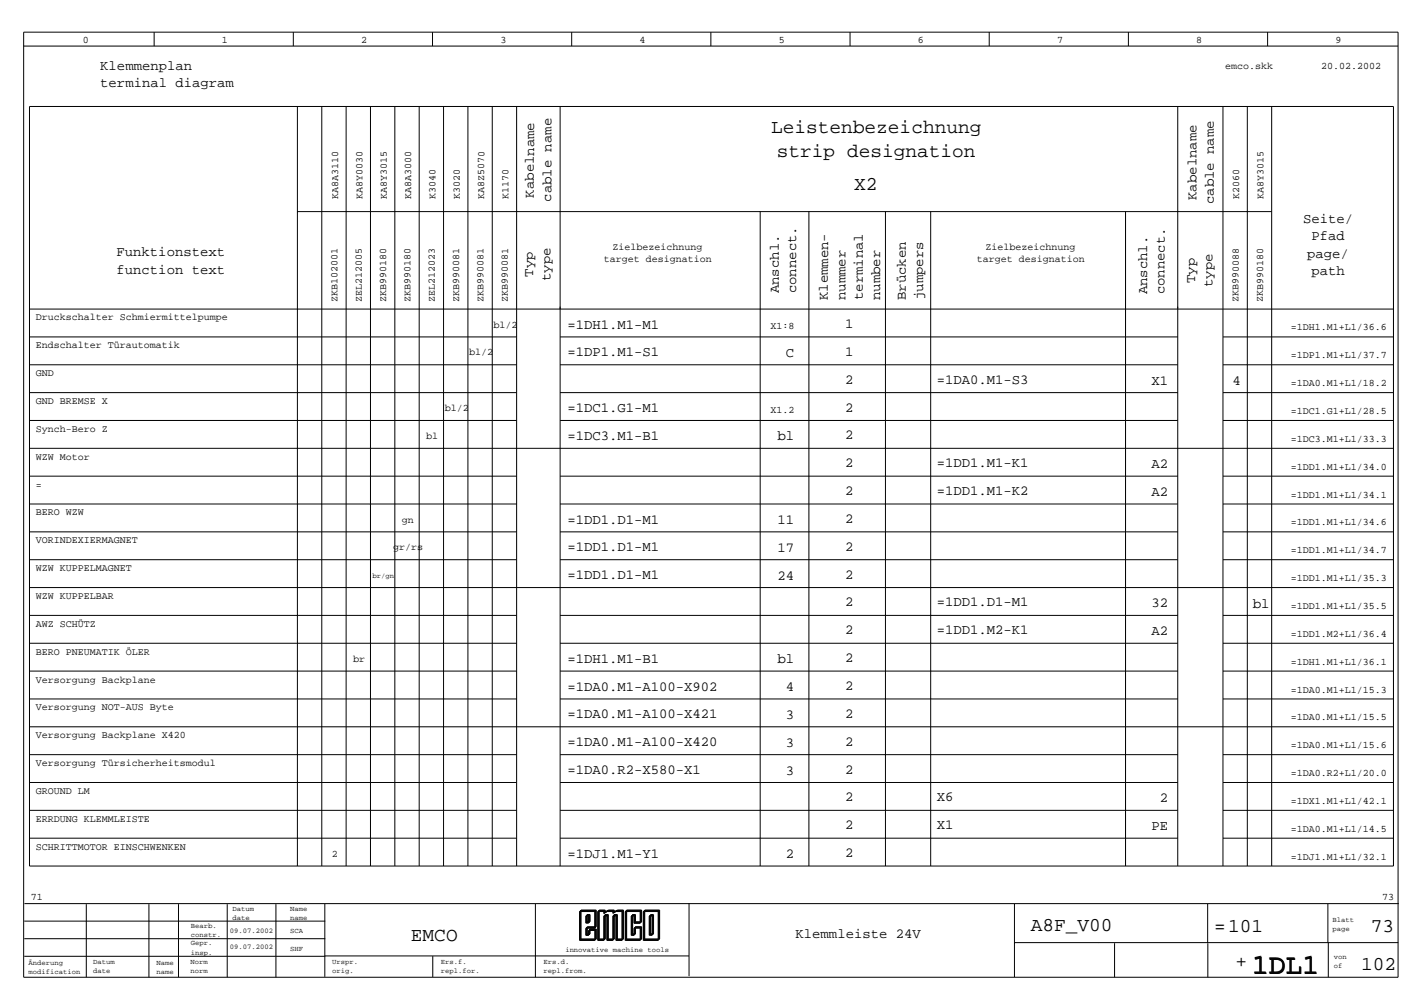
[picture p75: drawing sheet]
<svg xmlns="http://www.w3.org/2000/svg" width="297mm" height="210mm" viewBox="0 0 297 210" stroke-linecap="round" stroke-linejoin="round" font-family="sans-serif">
<defs><g id="words">
<text font-size="5.8" x="261.3" y="203.1">1DL1</text>
<g font-size="4.1">
<text x="161" y="27.7">Leistenbezeichnung</text>
<text x="162.2" y="32.7">strip designation</text>
<text x="178.3" y="39.6">X2</text>
<text x="85.8" y="196.3">EMCO</text>
<text x="215.2" y="194.4">A8F_V00</text>
<text x="253.4" y="194.5">=101</text>
<text x="286.2" y="194.4">73</text>
<text x="257.9" y="201.8">+</text>
<text x="284.1" y="202.4">102</text>
</g>
<g font-size="2.9">
<text x="20.9" y="14.6">Klemmenplan</text>
<text x="20.9" y="18.2">terminal diagram</text>
<text x="111.5" y="41.2" transform="rotate(-90 111.5 41.2)">Kabelname</text>
<text x="249.7" y="41.7" transform="rotate(-90 249.7 41.7)">Kabelname</text>
<text x="115.1" y="42.1" transform="rotate(-90 115.1 42.1)">cable name</text>
<text x="253.4" y="42.6" transform="rotate(-90 253.4 42.6)">cable name</text>
<text x="272" y="46.5">Seite/</text>
<text x="24.3" y="53.5">Funktionstext</text>
<text x="272.9" y="53.8">page/</text>
<text x="273.7" y="50.2">Pfad</text>
<text x="24.3" y="57.1">function text</text>
<text x="111.3" y="57.7" transform="rotate(-90 111.3 57.7)">Typ</text>
<text x="114.9" y="58.6" transform="rotate(-90 114.9 58.6)">type</text>
<text x="249.5" y="59" transform="rotate(-90 249.5 59)">Typ</text>
<text x="253.1" y="59.9" transform="rotate(-90 253.1 59.9)">type</text>
<text x="273.7" y="57.4">path</text>
<text x="162.6" y="61.2" transform="rotate(-90 162.6 61.2)">Anschl.</text>
<text x="166.2" y="61.2" transform="rotate(-90 166.2 61.2)">connect.</text>
<text x="172.8" y="62.6" transform="rotate(-90 172.8 62.6)">Klemmen-</text>
<text x="176.5" y="62.6" transform="rotate(-90 176.5 62.6)">nummer</text>
<text x="180.1" y="62.6" transform="rotate(-90 180.1 62.6)">terminal</text>
<text x="183.7" y="62.6" transform="rotate(-90 183.7 62.6)">number</text>
<text x="189.1" y="62.6" transform="rotate(-90 189.1 62.6)">Brücken</text>
<text x="192.7" y="62.6" transform="rotate(-90 192.7 62.6)">jumpers</text>
<text x="239.5" y="61.4" transform="rotate(-90 239.5 61.4)">Anschl.</text>
<text x="243.1" y="61.4" transform="rotate(-90 243.1 61.4)">connect.</text>
<text x="118.4" y="68.6">=1DH1.M1-M1</text>
<text x="176.4" y="68.4">1</text>
<text x="118.4" y="74.4">=1DP1.M1-S1</text>
<text x="164" y="74.5">C</text>
<text x="176.4" y="74.2">1</text>
<text x="176.4" y="80">2</text>
<text x="195.5" y="80">=1DA0.M1-S3</text>
<text x="240.4" y="80.3">X1</text>
<text x="257.3" y="80.3">4</text>
<text x="118.4" y="86">=1DC1.G1-M1</text>
<text x="176.4" y="85.9">2</text>
<text x="118.4" y="91.8">=1DC3.M1-B1</text>
<text x="162.3" y="91.9">bl</text>
<text x="176.4" y="91.7">2</text>
<text x="176.4" y="97.5">2</text>
<text x="195.5" y="97.5">=1DD1.M1-K1</text>
<text x="240.4" y="97.7">A2</text>
<text x="176.4" y="103.3">2</text>
<text x="195.5" y="103.3">=1DD1.M1-K2</text>
<text x="240.4" y="103.5">A2</text>
<text x="118.4" y="109.2">=1DD1.D1-M1</text>
<text x="162.3" y="109.3">11</text>
<text x="176.4" y="109.1">2</text>
<text x="118.4" y="115">=1DD1.D1-M1</text>
<text x="162.3" y="115.1">17</text>
<text x="176.4" y="114.9">2</text>
<text x="118.4" y="120.9">=1DD1.D1-M1</text>
<text x="162.3" y="120.9">24</text>
<text x="176.4" y="120.7">2</text>
<text x="176.4" y="126.5">2</text>
<text x="195.5" y="126.5">=1DD1.D1-M1</text>
<text x="240.4" y="126.8">32</text>
<text x="261.5" y="126.8">bl</text>
<text x="176.4" y="132.3">2</text>
<text x="195.5" y="132.3">=1DD1.M2-K1</text>
<text x="240.4" y="132.6">A2</text>
<text x="118.4" y="138.3">=1DH1.M1-B1</text>
<text x="162.3" y="138.4">bl</text>
<text x="176.4" y="138.2">2</text>
<text x="176.4" y="144">2</text>
<text x="118.4" y="144.1">=1DA0.M1-A100-X902</text>
<text x="118.4" y="149.9">=1DA0.M1-A100-X421</text>
<text x="164" y="144.2">4</text>
<text x="164" y="150">3</text>
<text x="176.4" y="149.8">2</text>
<text x="118.4" y="155.7">=1DA0.M1-A100-X420</text>
<text x="164" y="155.8">3</text>
<text x="176.4" y="155.6">2</text>
<text x="118.4" y="161.5">=1DA0.R2-X580-X1</text>
<text x="164" y="161.6">3</text>
<text x="176.4" y="161.4">2</text>
<text x="176.4" y="167.2">2</text>
<text x="195.5" y="167.2">X6</text>
<text x="242.1" y="167.4">2</text>
<text x="176.4" y="173">2</text>
<text x="195.5" y="173">X1</text>
<text x="240.4" y="173.2">PE</text>
<text x="118.4" y="179">=1DJ1.M1-Y1</text>
<text x="164" y="179">2</text>
<text x="176.4" y="178.8">2</text>
<text x="166.1" y="195.7">Klemmleiste 24V</text>
</g>
<g font-size="2.1">
<text x="17.3" y="8.9">0</text>
<text x="46.3" y="8.9">1</text>
<text x="75.4" y="8.9">2</text>
<text x="104.4" y="8.9">3</text>
<text x="133.5" y="8.9">4</text>
<text x="162.6" y="8.9">5</text>
<text x="191.6" y="8.9">6</text>
<text x="220.7" y="8.9">7</text>
<text x="249.7" y="8.9">8</text>
<text x="278.8" y="8.9">9</text>
<text x="255.7" y="14.4">emco.skk</text>
<text x="275.8" y="14.4">20.02.2002</text>
<text x="70.6" y="41.5" transform="rotate(-90 70.6 41.5)">KA8A3110</text>
<text x="75.7" y="41.5" transform="rotate(-90 75.7 41.5)">KA8Y0030</text>
<text x="80.7" y="41.5" transform="rotate(-90 80.7 41.5)">KA8Y3015</text>
<text x="85.8" y="41.5" transform="rotate(-90 85.8 41.5)">KA8A3000</text>
<text x="90.9" y="41.5" transform="rotate(-90 90.9 41.5)">K3040</text>
<text x="96" y="41.5" transform="rotate(-90 96 41.5)">K3020</text>
<text x="101.1" y="41.5" transform="rotate(-90 101.1 41.5)">KA8Z5070</text>
<text x="106.2" y="41.5" transform="rotate(-90 106.2 41.5)">K1170</text>
<text x="258.7" y="41.5" transform="rotate(-90 258.7 41.5)">K2060</text>
<text x="263.7" y="41.5" transform="rotate(-90 263.7 41.5)">KA8Y3015</text>
<text x="127.9" y="52.1">Zielbezeichnung</text>
<text x="205.7" y="52.1">Zielbezeichnung</text>
<text x="126" y="54.7">target designation</text>
<text x="203.9" y="54.7">target designation</text>
<text x="70.4" y="63" transform="rotate(-90 70.4 63)">ZKB102001</text>
<text x="75.5" y="63" transform="rotate(-90 75.5 63)">ZEL212005</text>
<text x="80.6" y="63" transform="rotate(-90 80.6 63)">ZKB990180</text>
<text x="85.7" y="63" transform="rotate(-90 85.7 63)">ZKB990180</text>
<text x="90.8" y="63" transform="rotate(-90 90.8 63)">ZEL212023</text>
<text x="95.9" y="63" transform="rotate(-90 95.9 63)">ZKB990081</text>
<text x="100.9" y="63" transform="rotate(-90 100.9 63)">ZKB990081</text>
<text x="106" y="63" transform="rotate(-90 106 63)">ZKB990081</text>
<text x="258.6" y="63" transform="rotate(-90 258.6 63)">ZKB990088</text>
<text x="263.6" y="63" transform="rotate(-90 263.6 63)">ZKB990180</text>
<text x="7.5" y="66.9">Druckschalter Schmiermittelpumpe</text>
<text x="103" y="68.4">bl/2</text>
<text x="160.8" y="68.6">X1:8</text>
<text x="269.4" y="69">=1DH1.M1+L1/36.6</text>
<text x="7.5" y="72.7">Endschalter Türautomatik</text>
<text x="97.9" y="74.2">bl/2</text>
<text x="269.4" y="74.8">=1DP1.M1+L1/37.7</text>
<text x="7.5" y="78.5">GND</text>
<text x="269.4" y="80.6">=1DA0.M1+L1/18.2</text>
<text x="7.5" y="84.3">GND BREMSE X</text>
<text x="92.8" y="85.8">bl/2</text>
<text x="160.8" y="86.1">X1.2</text>
<text x="269.4" y="86.4">=1DC1.G1+L1/28.5</text>
<text x="7.5" y="90.1">Synch-Bero Z</text>
<text x="7.5" y="95.9">WZW Motor</text>
<text x="89" y="91.6">bl</text>
<text x="269.4" y="92.2">=1DC3.M1+L1/33.3</text>
<text x="7.5" y="101.7">=</text>
<text x="269.4" y="98">=1DD1.M1+L1/34.0</text>
<text x="7.5" y="107.5">BERO WZW</text>
<text x="269.4" y="103.8">=1DD1.M1+L1/34.1</text>
<text x="7.5" y="113.4">VORINDEXIERMAGNET</text>
<text x="83.9" y="109">gn</text>
<text x="269.4" y="109.6">=1DD1.M1+L1/34.6</text>
<text x="7.5" y="119.2">WZW KUPPELMAGNET</text>
<text x="82" y="114.8">gr/rs</text>
<text x="269.4" y="115.4">=1DD1.M1+L1/34.7</text>
<text x="7.5" y="125">WZW KUPPELBAR</text>
<text x="269.4" y="121.3">=1DD1.M1+L1/35.3</text>
<text x="7.5" y="130.8">AWZ SCHÜTZ</text>
<text x="269.4" y="127.1">=1DD1.M1+L1/35.5</text>
<text x="7.5" y="136.6">BERO PNEUMATIK ÖLER</text>
<text x="269.4" y="132.9">=1DD1.M2+L1/36.4</text>
<text x="7.5" y="142.4">Versorgung Backplane</text>
<text x="73.7" y="138.1">br</text>
<text x="269.4" y="138.7">=1DH1.M1+L1/36.1</text>
<text x="7.5" y="148.2">Versorgung NOT-AUS Byte</text>
<text x="269.4" y="144.5">=1DA0.M1+L1/15.3</text>
<text x="7.5" y="154">Versorgung Backplane X420</text>
<text x="269.4" y="150.3">=1DA0.M1+L1/15.5</text>
<text x="7.5" y="159.8">Versorgung Türsicherheitsmodul</text>
<text x="269.4" y="156.1">=1DA0.M1+L1/15.6</text>
<text x="269.4" y="161.9">=1DA0.R2+L1/20.0</text>
<text x="7.5" y="165.6">GROUND LM</text>
<text x="269.4" y="167.7">=1DX1.M1+L1/42.1</text>
<text x="7.5" y="171.5">ERRDUNG KLEMMLEISTE</text>
<text x="269.4" y="173.5">=1DA0.M1+L1/14.5</text>
<text x="7.5" y="177.3">SCHRITTMOTOR EINSCHWENKEN</text>
<text x="69.3" y="178.8">2</text>
<text x="269.4" y="179.4">=1DJ1.M1+L1/32.1</text>
<text x="6.4" y="187.9">71</text>
<text x="288.5" y="187.9">73</text>
</g>
<g font-size="1.5">
<text x="77.8" y="120.7">br/gn</text>
<text x="48.6" y="190">Datum</text>
<text x="48.6" y="191.9">date</text>
<text x="60.5" y="190">Name</text>
<text x="60.5" y="191.9">name</text>
<text x="39.8" y="193.6">Bearb.</text>
<text x="39.8" y="195.5">constr.</text>
<text x="39.8" y="197.3">Gepr.</text>
<text x="48" y="194.6">09.07.2002</text>
<text x="60.6" y="194.7">SCA</text>
<text x="278.2" y="192.3">Blatt</text>
<text x="278.2" y="194.2">page</text>
<text x="5.9" y="201.3">Änderung</text>
<text x="5.9" y="203.2">modification</text>
<text x="19.4" y="201.2">Datum</text>
<text x="19.4" y="203.1">date</text>
<text x="32.6" y="201.3">Name</text>
<text x="32.6" y="203.2">name</text>
<text x="39.7" y="201.2">Norm</text>
<text x="39.7" y="203.1">norm</text>
<text x="39.8" y="199.2">insp.</text>
<text x="48" y="198">09.07.2002</text>
<text x="60.6" y="198.5">SHF</text>
<text x="69.3" y="201.2">Urspr.</text>
<text x="69.3" y="203.1">orig.</text>
<text x="92" y="201.1">Ers.f.</text>
<text x="92" y="203">repl.for.</text>
<text x="113.5" y="201.2">Ers.d.</text>
<text x="113.5" y="203.1">repl.from.</text>
<text x="118" y="198.6">innovative machine tools</text>
<text x="278.4" y="200.1">von</text>
<text x="278.4" y="202">of</text>
</g>
</g></defs>
<g fill="none" stroke="#000" stroke-width=".21">
<path d="M4.9 9.6h286.9M4.9 6.7h286.9v197.2h-286.9zM32.2 6.7v2.9M61.2 6.7v2.9M90.3 6.7v2.9M119.3 6.7v2.9M148.4 6.7v2.9M177.4 6.7v2.9M206.5 6.7v2.9M235.5 6.7v2.9M264.6 6.7v2.9M6.2 22.2h284.7v158.5h-284.7z"/>
<path d="M62.1 22.2v158.5M67.2 22.2v158.5M72.3 22.2v158.5M77.3 22.2v158.5M82.4 22.2v158.5M87.5 22.2v158.5M92.6 22.2v158.5M97.7 22.2v158.5M102.8 22.2v158.5M107.8 22.2v158.5M116.9 22.2v158.5M245.8 22.2v158.5"/>
<path d="M255.3 22.2v158.5M260.4 22.2v158.5M265.5 22.2v158.5M62.1 44.2h203.4M158.7 44.2v136.5M168.9 44.2v136.5M184.8 44.2v136.5M194.3 44.2v136.5M234.9 44.2v136.5M6.2 64.5h284.7M6.2 70.3h101.6M6.2 76.1h101.6"/>
<path d="M116.9 70.3h128.9M116.9 76.1h128.9M255.3 70.3h35.6M255.3 76.1h35.6M6.2 87.7h101.6M6.2 99.4h101.6M6.2 81.9h101.6M6.2 93.5h284.7M116.9 87.7h128.9M116.9 99.4h128.9M116.9 81.9h128.9M255.3 87.7h35.6"/>
<path d="M255.3 99.4h35.6M255.3 81.9h35.6M6.2 105.2h101.6M6.2 111h101.6M6.2 116.8h101.6M116.9 105.2h128.9M116.9 111h128.9M116.9 116.8h128.9M255.3 105.2h35.6M255.3 111h35.6M255.3 116.8h35.6M6.2 122.6h284.7"/>
<path d="M6.2 128.4h101.6M6.2 134.2h101.6M116.9 128.4h128.9M116.9 134.2h128.9M255.3 128.4h35.6M255.3 134.2h35.6M6.2 151.6h284.7M6.2 140h101.6M6.2 145.8h101.6M6.2 157.5h101.6M116.9 140h128.9M116.9 145.8h128.9"/>
<path d="M116.9 157.5h128.9M255.3 140h35.6M255.3 145.8h35.6M255.3 157.5h35.6M6.2 163.3h101.6M6.2 169.1h101.6M6.2 174.9h101.6M116.9 163.3h128.9M116.9 169.1h128.9M116.9 174.9h128.9M255.3 163.3h35.6M255.3 169.1h35.6"/>
<path d="M255.3 174.9h35.6M5.1 192.2h62.8M5.1 195.9h62.8M5.1 199.5h62.8M5.1 188.5h286.9M18 188.7v15.2M31.1 188.7v15.2M37.3 188.7v15.2M47.4 188.7v15.2M57.6 188.7v15.2M67.8 188.6v15.2M67.8 199.5h76"/>
<path d="M90.3 199.5v4.4M111.8 188.6v15.3M121 190.2h3.1v3.5h-1.8v1.5h.6v-1.1h1.3v2.1h-3.2zM121.1 190.1h3.1v3.5h-1.8v1.5h.5v-1.1h1.4v2.1h-3.2zM121.1 190h3.2v3.5h-1.9v1.5h.6v-1h1.3v2.1h-3.2zM121.2 190h3.2v3.4h-1.9v1.5h.6v-1h1.3v2.1h-3.2zM121.3 189.9h3.2v3.5h-1.9v1.5h.6v-1.1h1.3v2.1h-3.2zM122.3 191.1h.6v1.5h-.6zM122.4 191h.5v1.5h-.5zM122.4 191h.6v1.4h-.6zM122.5 190.9h.6v1.5h-.6zM122.6 190.8h.6v1.5h-.6z"/>
<path d="M124.8 190.2h1.2v.4l.7-.4h1.2v.4l.7-.4h1.2v6h-1.2v-5.1h-.7v5.1h-1.2v-5.1h-.7v5.1h-1.2zM126.8 190.1h1.2v.4l.7-.5h1.3v6.1h-1.3v-5.1h-.6v5.1h-1.3v-5.1h-.6v5.1h-1.3v-6.1h1.3v.5M126.9 190h1.3v.3l.7-.4h1.2v6h-1.2v-5.1h-.7v5.1h-1.2v-5.1h-.7v5.1h-1.2v-6h1.2v.4M128.6 190.1h1.3v6h-1.3v-5.1h-.6v5.1h-1.2v-5.1h-.7v5.1h-1.2v-6h1.2v.4l.7-.5h1.3v.4M128.8 190h1.3v6h-1.3v-5.1h-.6v5.1h-1.3v-5.1h-.6v5.1h-1.3v-6h1.3v.4l.7-.5h1.2v.4M130.5 190.2h3.1v2.4h-1.3v-1.5h-.5v4.1h.5v-1.5h1.3v2.5h-3.1zM130.6 190.1h3.1v2.5h-1.3v-1.6h-.6v4.1h.6v-1.5h1.3v2.5h-3.1zM130.7 190h3.1v2.5h-1.3v-1.5h-.6v4h.6v-1.5h1.3v2.6h-3.1zM130.7 190h3.2v2.4h-1.3v-1.5h-.6v4h.6v-1.5h1.3v2.6h-3.2zM130.8 189.9h3.1v2.4h-1.3v-1.5h-.5v4.1h.5v-1.5h1.3v2.5h-3.1zM134.3 190.2h3.1v6h-3.1zM134.4 190.1h3.1v6h-3.1z"/>
<path d="M134.4 190h3.1v6.1h-3.1zM134.5 190h3.1v6h-3.1zM134.6 189.9h3.1v6h-3.1zM135.5 191.1h.6v4.1h-.6zM135.6 191h.6v4.1h-.6zM135.7 191h.6v4h-.6zM135.7 190.9h.6v4h-.6zM135.8 190.8h.6v4h-.6zM143.8 188.4v15.3M211.8 188.6v15.3M211.8 196.7h80.1M232.7 196.8v7.1"/>
<path d="M252.1 188.6v15.3M277.2 188.6v8.1M277.3 196.7v7.2"/>
</g>
<use href="#words"/>
</svg>
